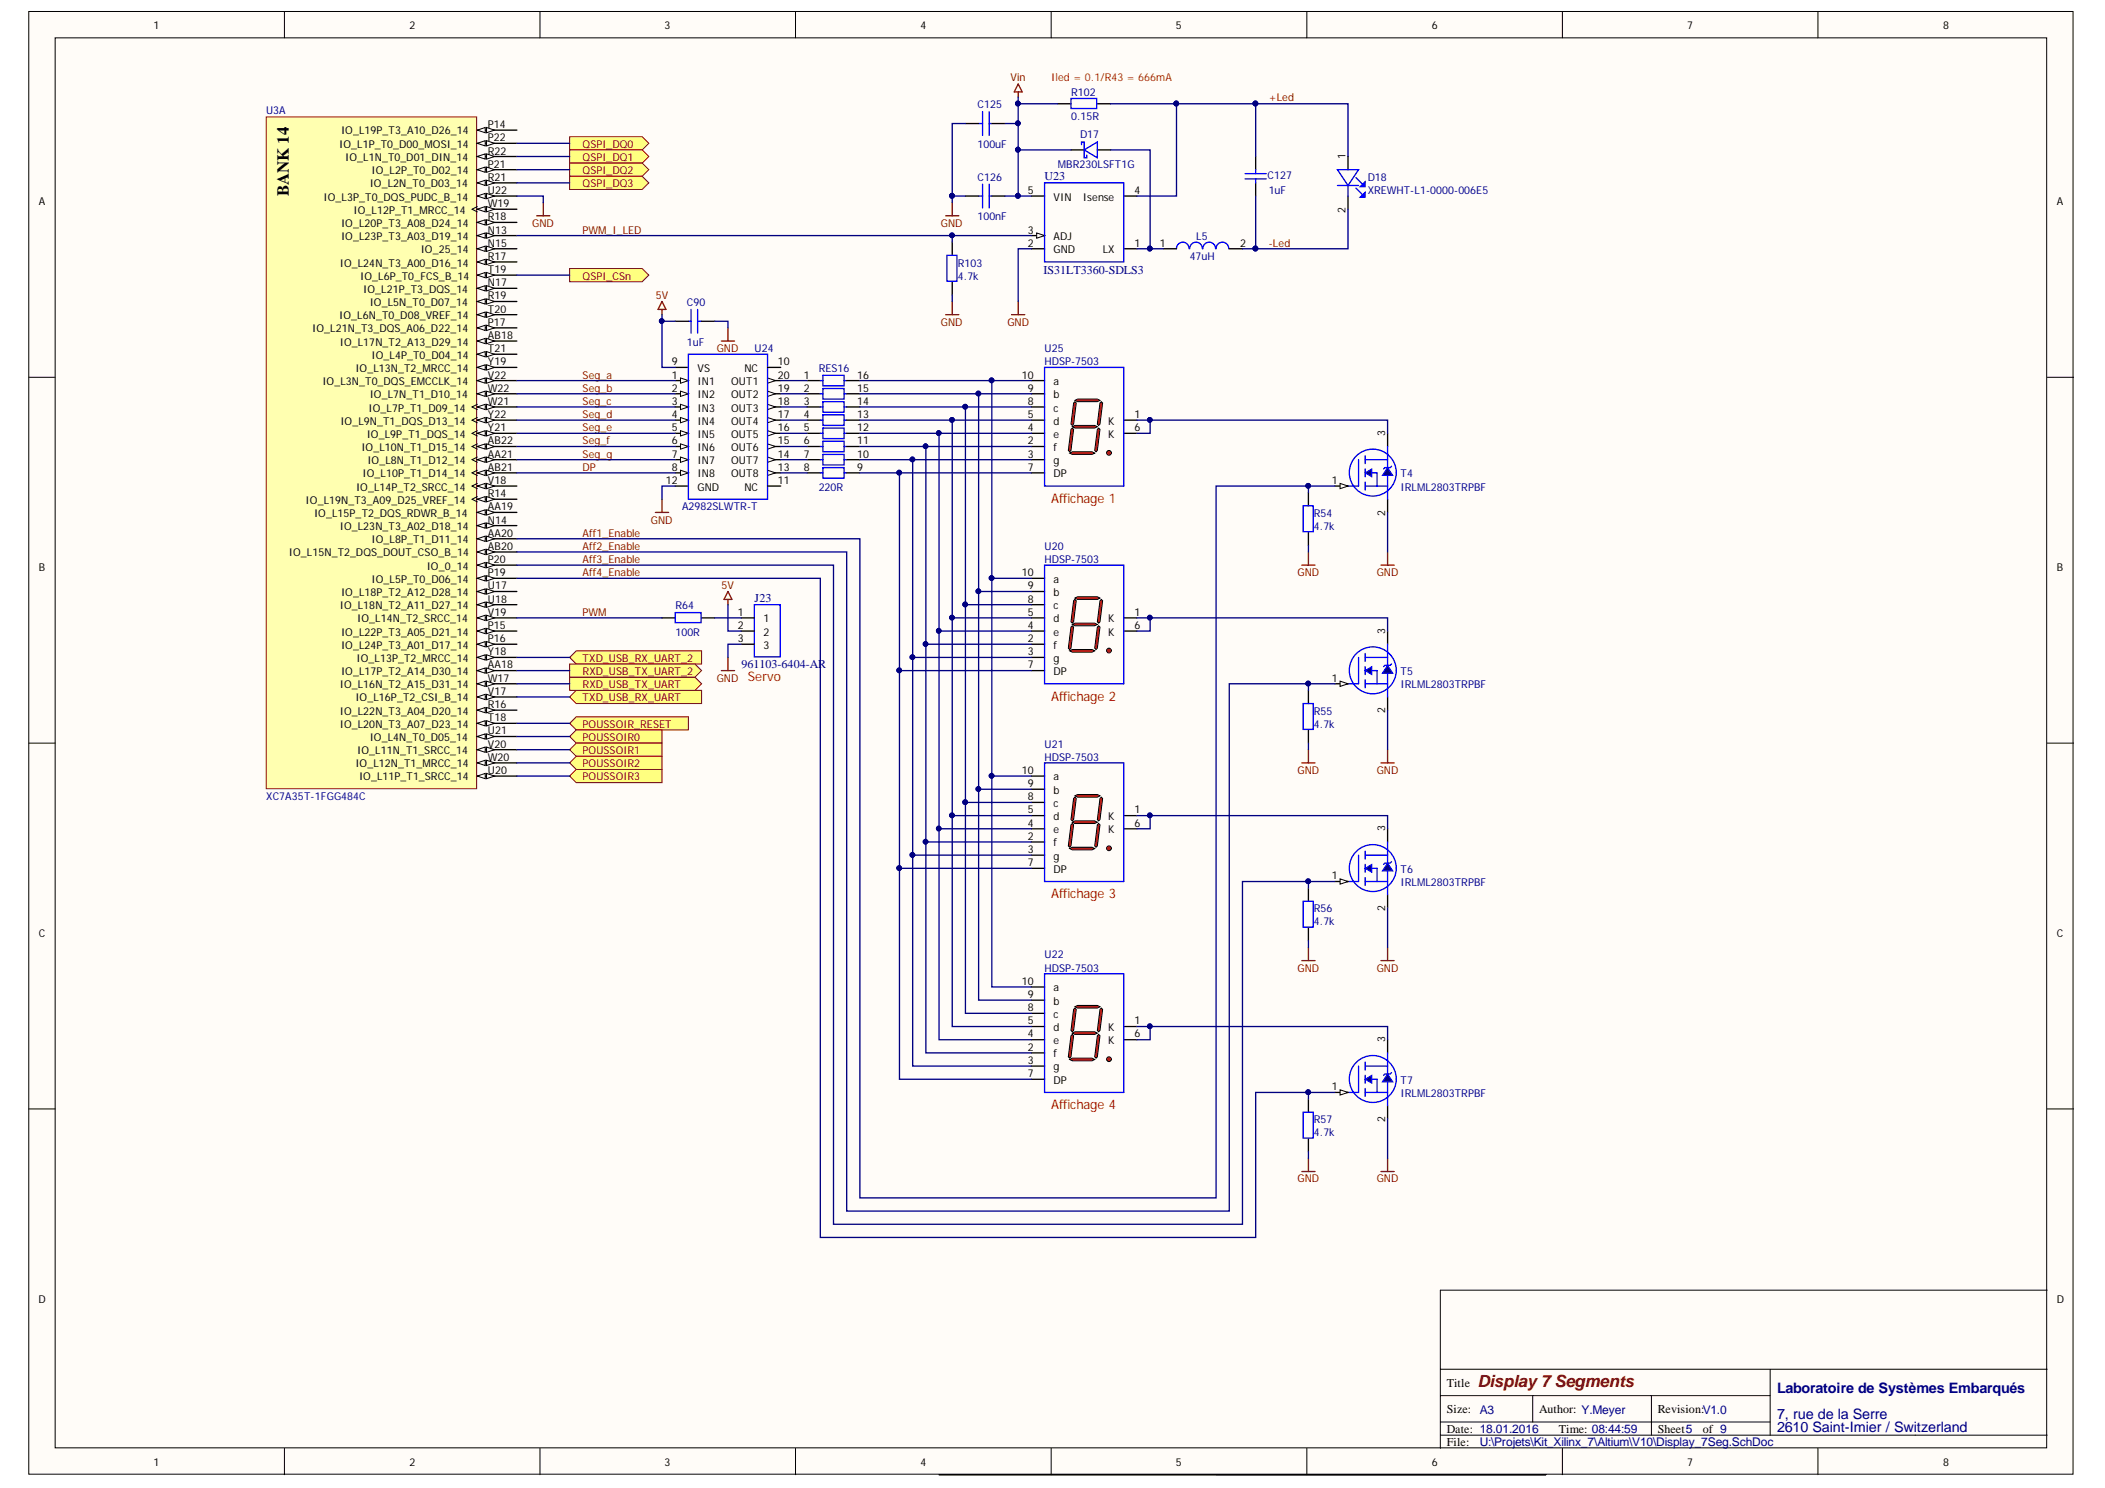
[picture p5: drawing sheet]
<svg xmlns="http://www.w3.org/2000/svg" width="297mm" height="210mm" viewBox="0 0 297 210" stroke-linecap="round" stroke-linejoin="round" font-family="sans-serif">
<defs><g id="words">
<text font-size="2.4" x="40.8" y="27.6" transform="rotate(-90 40.8 27.6)">BANK 14</text>
<text font-size="2.4" fill="#800000" x="208.5" y="195.6">Display7Segments</text>
<g font-size="2" fill="#000080">
<text x="250.8" y="196.5">Laboratoire de Systèmes Embarqués</text>
<text x="250.8" y="200.2">7, rue de la Serre</text>
<text x="250.8" y="202">2610 Saint-Imier / Switzerland</text>
</g>
<g font-size="1.9" fill="#f00">
<text x="148.3" y="71">Affichage 1</text>
<text x="105.5" y="96.1">Servo</text>
<text x="148.3" y="98.9">Affichage 2</text>
<text x="148.3" y="126.7">Affichage 3</text>
<text x="148.3" y="156.5">Affichage 4</text>
</g>
<g font-size="1.7" fill="#000080">
<text x="147.4" y="25.4">U23</text>
<text x="147.2" y="38.6">IS31LT3360-SDLS3</text>
<text x="106.5" y="84.9">J23</text>
<text x="104.6" y="94.2">961103-6404-AR</text>
<text x="208.8" y="204">U:\Projets\Kit_Xilinx_7\Altium\V10\Display_7Seg.SchDoc</text>
<text x="208.8" y="199.5">A3</text>
</g>
<g font-size="1.7">
<text x="204.2" y="195.6">Title</text>
<text x="204.2" y="199.3">Size:</text>
<text x="204.2" y="202.1">Date: 18.01.2016</text>
<text x="204.2" y="204">File:</text>
<text x="217.2" y="199.3">Author: Y.Meyer</text>
<text x="220" y="202.1">Time: 08:44:59</text>
<text x="233.9" y="199.3">Revision:V1.0</text>
<text x="233.9" y="202.1">Sheet5</text>
<text x="240.3" y="202.1">of 9</text>
</g>
<g font-size="1.5">
<text x="21.7" y="4.1">1</text>
<text x="57.8" y="4.1">2</text>
<text x="93.8" y="4.1">3</text>
<text x="129.9" y="4.1">4</text>
<text x="165.9" y="4.1">5</text>
<text x="202" y="4.1">6</text>
<text x="238.1" y="4.1">7</text>
<text x="274.2" y="4.1">8</text>
<text x="68.8" y="18">P14</text>
<text x="47.9" y="20.9">IO_L1P_T0_D00_MOSI_14</text>
<text x="48.1" y="18.9">IO_L19P_T3_A10_D26_14</text>
<text x="48.7" y="22.7">IO_L1N_T0_D01_DIN_14</text>
<text x="68.8" y="19.9">P22</text>
<text x="68.8" y="21.8">R22</text>
<text x="68.8" y="23.7">P21</text>
<text x="189.9" y="22.5" transform="rotate(-90 189.9 22.5)">1</text>
<text x="5.5" y="29">A</text>
<text x="45.7" y="28.3">IO_L3P_T0_DQS_PUDC_B_14</text>
<text x="52.2" y="26.4">IO_L2N_T0_D03_14</text>
<text x="52.4" y="24.6">IO_L2P_T0_D02_14</text>
<text x="68.8" y="25.5">R21</text>
<text x="68.8" y="27.4">U22</text>
<text x="68.8" y="29.2">W19</text>
<text x="145" y="27.4">5</text>
<text x="148.7" y="28.3">VIN</text>
<text x="152.8" y="28.3">Isense</text>
<text x="160.1" y="27.4">4</text>
<text x="189.9" y="30" transform="rotate(-90 189.9 30)">2</text>
<text x="290.3" y="29">A</text>
<text x="48.1" y="32">IO_L20P_T3_A08_D24_14</text>
<text x="48.1" y="33.9">IO_L23P_T3_A03_D19_14</text>
<text x="49.9" y="30.2">IO_L12P_T1_MRCC_14</text>
<text x="59.4" y="35.7">IO_25_14</text>
<text x="68.8" y="31.1">R18</text>
<text x="68.8" y="33">N13</text>
<text x="68.8" y="34.8">N15</text>
<text x="145" y="34.8">2</text>
<text x="145" y="33">3</text>
<text x="148.7" y="35.7">GND</text>
<text x="148.7" y="33.9">ADJ</text>
<text x="155.6" y="35.7">LX</text>
<text x="160.1" y="34.8">1</text>
<text x="163.6" y="34.8">1</text>
<text x="175" y="34.8">2</text>
<text x="48" y="37.6">IO_L24N_T3_A00_D16_14</text>
<text x="50.8" y="39.5">IO_L6P_T0_FCS_B_14</text>
<text x="51.3" y="41.3">IO_L21P_T3_DQS_14</text>
<text x="68.8" y="36.7">R17</text>
<text x="68.8" y="38.5">T19</text>
<text x="68.8" y="40.4">N17</text>
<text x="44.1" y="46.9">IO_L21N_T3_DQS_A06_D22_14</text>
<text x="47.9" y="45">IO_L6N_T0_D08_VREF_14</text>
<text x="52.2" y="43.2">IO_L5N_T0_D07_14</text>
<text x="68.8" y="42.2">R19</text>
<text x="68.8" y="44.1">T20</text>
<text x="68.8" y="46">P17</text>
<text x="68.8" y="47.8">AB18</text>
<text x="48" y="48.8">IO_L17N_T2_A13_D29_14</text>
<text x="50.2" y="52.5">IO_L13N_T2_MRCC_14</text>
<text x="52.4" y="50.6">IO_L4P_T0_D04_14</text>
<text x="68.8" y="49.7">T21</text>
<text x="68.8" y="51.5">Y19</text>
<text x="68.8" y="53.4">V22</text>
<text x="94.8" y="53.4">1</text>
<text x="94.8" y="51.5">9</text>
<text x="98.4" y="52.5">VS</text>
<text x="105" y="52.5">NC</text>
<text x="109.8" y="53.4">20</text>
<text x="109.8" y="51.5">10</text>
<text x="113.4" y="53.4">1</text>
<text x="120.9" y="53.4">16</text>
<text x="144.2" y="53.4">10</text>
<text x="45.5" y="54.3">IO_L3N_T0_DQS_EMCCLK_14</text>
<text x="48" y="59.9">IO_L9N_T1_DQS_D13_14</text>
<text x="52" y="58">IO_L7P_T1_D09_14</text>
<text x="52.2" y="56.2">IO_L7N_T1_D10_14</text>
<text x="68.8" y="55.3">W22</text>
<text x="68.8" y="57.1">W21</text>
<text x="68.8" y="59">Y22</text>
<text x="94.8" y="55.3">2</text>
<text x="94.8" y="57.1">3</text>
<text x="94.8" y="59">4</text>
<text x="98.4" y="54.3">IN1</text>
<text x="98.4" y="56.2">IN2</text>
<text x="98.4" y="58">IN3</text>
<text x="98.4" y="59.9">IN4</text>
<text x="103.2" y="59.9">OUT4</text>
<text x="103.2" y="58">OUT3</text>
<text x="103.2" y="56.2">OUT2</text>
<text x="103.2" y="54.3">OUT1</text>
<text x="109.8" y="59">17</text>
<text x="109.8" y="57.1">18</text>
<text x="109.8" y="55.3">19</text>
<text x="113.4" y="55.3">2</text>
<text x="113.4" y="57.1">3</text>
<text x="113.4" y="59">4</text>
<text x="120.9" y="59">13</text>
<text x="120.9" y="57.1">14</text>
<text x="120.9" y="55.3">15</text>
<text x="145" y="59">5</text>
<text x="145" y="57.1">8</text>
<text x="145" y="55.3">9</text>
<text x="148.7" y="59.9">d</text>
<text x="148.7" y="58">c</text>
<text x="148.7" y="56.2">b</text>
<text x="148.7" y="54.3">a</text>
<text x="156.4" y="59.9">K</text>
<text x="160.1" y="59">1</text>
<text x="51" y="63.6">IO_L10N_T1_D15_14</text>
<text x="51.8" y="61.8">IO_L9P_T1_DQS_14</text>
<text x="51.8" y="65.5">IO_L8N_T1_D12_14</text>
<text x="68.8" y="60.8">Y21</text>
<text x="68.8" y="62.7">AB22</text>
<text x="68.8" y="64.6">AA21</text>
<text x="94.8" y="60.8">5</text>
<text x="94.8" y="62.7">6</text>
<text x="94.8" y="64.6">7</text>
<text x="98.4" y="61.8">IN5</text>
<text x="98.4" y="63.6">IN6</text>
<text x="98.4" y="65.5">IN7</text>
<text x="103.2" y="65.5">OUT7</text>
<text x="103.2" y="63.6">OUT6</text>
<text x="103.2" y="61.8">OUT5</text>
<text x="109.8" y="64.6">14</text>
<text x="109.8" y="62.7">15</text>
<text x="109.8" y="60.8">16</text>
<text x="113.4" y="64.6">7</text>
<text x="113.4" y="62.7">6</text>
<text x="113.4" y="60.8">5</text>
<text x="120.9" y="64.6">10</text>
<text x="120.9" y="62.7">11</text>
<text x="120.9" y="60.8">12</text>
<text x="145" y="62.7">2</text>
<text x="145" y="64.6">3</text>
<text x="145" y="60.8">4</text>
<text x="148.7" y="63.6">f</text>
<text x="148.7" y="65.5">g</text>
<text x="148.7" y="61.8">e</text>
<text x="156.4" y="61.8">K</text>
<text x="160.1" y="60.8">6</text>
<text x="195.4" y="61.5" transform="rotate(-90 195.4 61.5)">3</text>
<text x="43.1" y="71.1">IO_L19N_T3_A09_D25_VREF_14</text>
<text x="50.2" y="69.2">IO_L14P_T2_SRCC_14</text>
<text x="51.2" y="67.3">IO_L10P_T1_D14_14</text>
<text x="68.8" y="66.4">AB21</text>
<text x="68.8" y="68.3">V18</text>
<text x="68.8" y="70.1">R14</text>
<text x="68.8" y="72">AA19</text>
<text x="94" y="68.3">12</text>
<text x="94.8" y="66.4">8</text>
<text x="98.4" y="67.3">IN8</text>
<text x="98.4" y="69.2">GND</text>
<text x="103.2" y="67.3">OUT8</text>
<text x="105" y="69.2">NC</text>
<text x="109.8" y="66.4">13</text>
<text x="109.8" y="68.3">11</text>
<text x="113.4" y="66.4">8</text>
<text x="120.9" y="66.4">9</text>
<text x="145" y="66.4">7</text>
<text x="148.7" y="67.3">DP</text>
<text x="187.9" y="68.3">1</text>
<text x="44.3" y="72.9">IO_L15P_T2_DQS_RDWR_B_14</text>
<text x="48" y="74.8">IO_L23N_T3_A02_D18_14</text>
<text x="52.4" y="76.6">IO_L8P_T1_D11_14</text>
<text x="68.8" y="73.8">N14</text>
<text x="68.8" y="75.7">AA20</text>
<text x="68.8" y="77.6">AB20</text>
<text x="195.4" y="72.8" transform="rotate(-90 195.4 72.8)">2</text>
<text x="5.5" y="80.5">B</text>
<text x="40.8" y="78.5">IO_L15N_T2_DQS_DOUT_CSO_B_14</text>
<text x="52.4" y="82.2">IO_L5P_T0_D06_14</text>
<text x="60.2" y="80.4">IO_0_14</text>
<text x="68.8" y="79.4">P20</text>
<text x="68.8" y="81.3">P19</text>
<text x="68.8" y="83.1">U17</text>
<text x="144.2" y="81.3">10</text>
<text x="145" y="83.1">9</text>
<text x="148.7" y="82.2">a</text>
<text x="290.3" y="80.5">B</text>
<text x="48" y="85.9">IO_L18N_T2_A11_D27_14</text>
<text x="48.1" y="84.1">IO_L18P_T2_A12_D28_14</text>
<text x="48.1" y="89.7">IO_L22P_T3_A05_D21_14</text>
<text x="50.4" y="87.8">IO_L14N_T2_SRCC_14</text>
<text x="68.8" y="85">U18</text>
<text x="68.8" y="86.9">V19</text>
<text x="68.8" y="88.7">P15</text>
<text x="104.1" y="86.9">1</text>
<text x="104.1" y="88.7">2</text>
<text x="107.7" y="87.8">1</text>
<text x="107.7" y="89.7">2</text>
<text x="145" y="88.7">4</text>
<text x="145" y="86.9">5</text>
<text x="145" y="85">8</text>
<text x="148.7" y="89.7">e</text>
<text x="148.7" y="87.8">d</text>
<text x="148.7" y="85.9">c</text>
<text x="148.7" y="84.1">b</text>
<text x="156.4" y="87.8">K</text>
<text x="156.4" y="89.7">K</text>
<text x="160.1" y="86.9">1</text>
<text x="160.1" y="88.7">6</text>
<text x="195.4" y="89.4" transform="rotate(-90 195.4 89.4)">3</text>
<text x="48.1" y="91.5">IO_L24P_T3_A01_D17_14</text>
<text x="48.1" y="95.2">IO_L17P_T2_A14_D30_14</text>
<text x="50.3" y="93.4">IO_L13P_T2_MRCC_14</text>
<text x="68.8" y="90.6">P16</text>
<text x="68.8" y="92.4">Y18</text>
<text x="68.8" y="94.3">AA18</text>
<text x="104.1" y="90.6">3</text>
<text x="107.7" y="91.5">3</text>
<text x="145" y="90.6">2</text>
<text x="145" y="92.4">3</text>
<text x="145" y="94.3">7</text>
<text x="148.7" y="91.5">f</text>
<text x="148.7" y="93.4">g</text>
<text x="148.7" y="95.2">DP</text>
<text x="48" y="97.1">IO_L16N_T2_A15_D31_14</text>
<text x="48" y="100.8">IO_L22N_T3_A04_D20_14</text>
<text x="50.2" y="98.9">IO_L16P_T2_CSI_B_14</text>
<text x="68.8" y="96.2">W17</text>
<text x="68.8" y="98">V17</text>
<text x="68.8" y="99.9">R16</text>
<text x="68.8" y="101.7">T18</text>
<text x="187.9" y="96.2">1</text>
<text x="195.4" y="100.6" transform="rotate(-90 195.4 100.6)">2</text>
<text x="48" y="102.7">IO_L20N_T3_A07_D23_14</text>
<text x="50.4" y="106.4">IO_L11N_T1_SRCC_14</text>
<text x="52.2" y="104.5">IO_L4N_T0_D05_14</text>
<text x="68.8" y="103.6">U21</text>
<text x="68.8" y="105.5">V20</text>
<text x="68.8" y="107.3">W20</text>
<text x="50.2" y="108.2">IO_L12N_T1_MRCC_14</text>
<text x="50.7" y="110.1">IO_L11P_T1_SRCC_14</text>
<text x="68.8" y="109.2">U20</text>
<text x="144.2" y="109.2">10</text>
<text x="145" y="112.9">8</text>
<text x="145" y="111">9</text>
<text x="148.7" y="113.8">c</text>
<text x="148.7" y="112">b</text>
<text x="148.7" y="110.1">a</text>
<text x="145" y="118.5">2</text>
<text x="145" y="116.6">4</text>
<text x="145" y="114.7">5</text>
<text x="148.7" y="119.4">f</text>
<text x="148.7" y="117.5">e</text>
<text x="148.7" y="115.7">d</text>
<text x="156.4" y="115.7">K</text>
<text x="156.4" y="117.5">K</text>
<text x="160.1" y="114.7">1</text>
<text x="160.1" y="116.6">6</text>
<text x="195.4" y="117.3" transform="rotate(-90 195.4 117.3)">3</text>
<text x="145" y="120.3">3</text>
<text x="145" y="122.2">7</text>
<text x="148.7" y="121.3">g</text>
<text x="148.7" y="123.1">DP</text>
<text x="187.9" y="124">1</text>
<text x="195.4" y="128.5" transform="rotate(-90 195.4 128.5)">2</text>
<text x="5.5" y="132.2">C</text>
<text x="290.3" y="132.2">C</text>
<text x="144.2" y="138.9">10</text>
<text x="145" y="142.6">8</text>
<text x="145" y="140.8">9</text>
<text x="148.7" y="143.6">c</text>
<text x="148.7" y="141.7">b</text>
<text x="148.7" y="139.8">a</text>
<text x="145" y="148.2">2</text>
<text x="145" y="146.3">4</text>
<text x="145" y="144.5">5</text>
<text x="148.7" y="149.1">f</text>
<text x="148.7" y="147.3">e</text>
<text x="148.7" y="145.4">d</text>
<text x="156.4" y="145.4">K</text>
<text x="156.4" y="147.3">K</text>
<text x="160.1" y="144.5">1</text>
<text x="160.1" y="146.3">6</text>
<text x="195.4" y="147" transform="rotate(-90 195.4 147)">3</text>
<text x="145" y="150.1">3</text>
<text x="145" y="151.9">7</text>
<text x="148.7" y="151">g</text>
<text x="148.7" y="152.9">DP</text>
<text x="187.9" y="153.8">1</text>
<text x="195.4" y="158.3" transform="rotate(-90 195.4 158.3)">2</text>
<text x="5.4" y="183.8">D</text>
<text x="290.3" y="183.8">D</text>
<text x="21.7" y="206.8">1</text>
<text x="57.8" y="206.8">2</text>
<text x="93.8" y="206.8">3</text>
<text x="129.9" y="206.8">4</text>
<text x="165.9" y="206.8">5</text>
<text x="202" y="206.8">6</text>
<text x="238.1" y="206.8">7</text>
<text x="274.2" y="206.8">8</text>
</g>
<g font-size="1.5" fill="#800000">
<text x="142.6" y="11.5">Vin</text>
<text x="179" y="14.3">+Led</text>
<text x="82.2" y="20.9">QSPI_DQ0</text>
<text x="82.2" y="22.7">QSPI_DQ1</text>
<text x="82.2" y="24.6">QSPI_DQ2</text>
<text x="82.2" y="26.4">QSPI_DQ3</text>
<text x="75.1" y="32">GND</text>
<text x="82.2" y="33">PWM_I_LED</text>
<text x="132.8" y="32">GND</text>
<text x="179" y="34.8">-Led</text>
<text x="82.2" y="39.5">QSPI_CSn</text>
<text x="92.5" y="42.2">5V</text>
<text x="132.8" y="46">GND</text>
<text x="142.2" y="46">GND</text>
<text x="82.2" y="53.4">Seg_a</text>
<text x="101.1" y="49.7">GND</text>
<text x="82.2" y="55.3">Seg_b</text>
<text x="82.2" y="57.1">Seg_c</text>
<text x="82.2" y="59">Seg_d</text>
<text x="82.2" y="60.8">Seg_e</text>
<text x="82.2" y="62.7">Seg_f</text>
<text x="82.2" y="64.6">Seg_g</text>
<text x="82.2" y="66.4">DP</text>
<text x="82.2" y="75.7">Aff1_Enable</text>
<text x="82.2" y="77.6">Aff2_Enable</text>
<text x="91.8" y="73.8">GND</text>
<text x="82.2" y="79.4">Aff3_Enable</text>
<text x="82.2" y="81.3">Aff4_Enable</text>
<text x="101.8" y="83.1">5V</text>
<text x="183.1" y="81.3">GND</text>
<text x="194.3" y="81.3">GND</text>
<text x="82.2" y="86.9">PWM</text>
<text x="82.2" y="93.4">TXD_USB_RX_UART_2</text>
<text x="82.2" y="95.2">RXD_USB_TX_UART_2</text>
<text x="82.2" y="98.9">TXD_USB_RX_UART</text>
<text x="82.2" y="97.1">RXD_USB_TX_UART</text>
<text x="101.1" y="96.2">GND</text>
<text x="82.2" y="102.7">POUSSOIR_RESET</text>
<text x="82.2" y="104.5">POUSSOIR0</text>
<text x="82.2" y="106.4">POUSSOIR1</text>
<text x="82.2" y="108.2">POUSSOIR2</text>
<text x="82.2" y="110.1">POUSSOIR3</text>
<text x="183.1" y="109.2">GND</text>
<text x="194.3" y="109.2">GND</text>
<text x="183.1" y="137.1">GND</text>
<text x="194.3" y="137.1">GND</text>
<text x="183.1" y="166.8">GND</text>
<text x="194.3" y="166.8">GND</text>
</g>
<text font-size="1.5" fill="#f00" x="148.3" y="11.5">Iled = 0.1/R43 = 666mA</text>
<g font-size="1.5" fill="#000080">
<text x="37.6" y="16.1">U3A</text>
<text x="137.9" y="15.2">C125</text>
<text x="151.1" y="16.9">0.15R</text>
<text x="151.1" y="13.6">R102</text>
<text x="137.9" y="20.9">100uF</text>
<text x="149.3" y="23.7">MBR230LSFT1G</text>
<text x="152.4" y="19.5">D17</text>
<text x="137.9" y="25.5">C126</text>
<text x="178.9" y="25.3">C127</text>
<text x="179" y="27.4">1uF</text>
<text x="193" y="25.5">D18</text>
<text x="193" y="27.4">XREWHT-L1-0000-006E5</text>
<text x="137.9" y="31.1">100nF</text>
<text x="168.8" y="33.9">L5</text>
<text x="135.1" y="39.5">4.7k</text>
<text x="135.1" y="37.6">R103</text>
<text x="167.9" y="36.7">47uH</text>
<text x="96.9" y="43.2">C90</text>
<text x="96.9" y="48.8">1uF</text>
<text x="106.5" y="49.7">U24</text>
<text x="115.5" y="52.5">RES16</text>
<text x="147.4" y="49.7">U25</text>
<text x="147.4" y="51.5">HDSP-7503</text>
<text x="96.2" y="72">A2982SLWTR-T</text>
<text x="115.5" y="69.2">220R</text>
<text x="197.6" y="67.3">T4</text>
<text x="197.6" y="69.2">IRLML2803TRPBF</text>
<text x="147.4" y="77.6">U20</text>
<text x="185.4" y="74.8">4.7k</text>
<text x="185.4" y="72.9">R54</text>
<text x="147.4" y="79.4">HDSP-7503</text>
<text x="95.3" y="89.7">100R</text>
<text x="95.3" y="85.9">R64</text>
<text x="197.6" y="95.2">T5</text>
<text x="185.4" y="100.8">R55</text>
<text x="197.6" y="97.1">IRLML2803TRPBF</text>
<text x="147.4" y="105.5">U21</text>
<text x="147.4" y="107.3">HDSP-7503</text>
<text x="185.4" y="102.7">4.7k</text>
<text x="37.6" y="112.9">XC7A35T-1FGG484C</text>
<text x="197.6" y="123.1">T6</text>
<text x="197.6" y="125">IRLML2803TRPBF</text>
<text x="185.4" y="130.5">4.7k</text>
<text x="185.4" y="128.7">R56</text>
<text x="147.4" y="135.2">U22</text>
<text x="147.4" y="137.1">HDSP-7503</text>
<text x="197.6" y="152.9">T7</text>
<text x="197.6" y="154.7">IRLML2803TRPBF</text>
<text x="185.4" y="160.3">4.7k</text>
<text x="185.4" y="158.4">R57</text>
</g>
</g></defs>
<g fill="#fffcf8" stroke="#000" stroke-width=".14">
<path d="M4.1 1.6h288.4v206.4h-288.4z"/>
<path d="M7.8 5.3h281v198.9h-281z"/>
</g>
<g fill="none" stroke="#000" stroke-width=".14">
<path d="M40.1 1.6v3.7M76.2 1.6v3.7M112.3 1.6v3.7M148.3 1.6v3.7M184.4 1.6v3.7M220.5 1.6v3.7M256.5 1.6v3.7M4.1 53.2h3.7M288.9 53.2h3.7M4.1 104.8h3.7M288.9 104.8h3.7M4.1 156.4h3.7"/>
<path d="M288.9 156.4h3.7M203.2 196.9h46.6M203.2 193.2h85.7M216.3 196.9v3.7M233 196.9v5.6M249.8 193.2v9.3M288.9 182h-85.7v22.3M40.1 204.3v3.7M76.2 204.3v3.7M112.3 204.3v3.7M132.5 208h85.6M148.3 204.3v3.7"/>
<path d="M184.4 204.3v3.7M203.2 202.5h85.7M203.2 200.6h46.6M220.5 204.3v3.7M256.5 204.3v3.7"/>
</g>
<g fill="none" stroke="#000" stroke-width=".19">
<path d="M95.3 53.7h1.8M113.9 53.7h1.9M113.9 55.5h1.9M113.9 57.4h1.9M113.9 59.3h1.9M119.5 53.7h1.8M119.5 55.5h1.8M119.5 57.4h1.8M119.5 59.3h1.8M113.9 66.7h1.9M113.9 64.8h1.9M113.9 63h1.9"/>
<path d="M113.9 61.1h1.9M119.5 66.7h1.8M119.5 64.8h1.8M119.5 63h1.8M119.5 61.1h1.8"/>
</g>
<g fill="none" stroke="#00f" stroke-width=".19">
<path d="M115.8 53.7h.3M115.8 55.5h.3M115.8 57.4h.3M115.8 59.3h.3M116.1 54.8h3v1.5h-3zM116.1 52.9h3v1.5h-3zM116.1 56.7h3v1.5h-3zM116.1 58.5h3v1.5h-3zM119.1 53.7h.4M119.1 55.5h.4M119.1 57.4h.4M119.1 59.3h.4"/>
<path d="M115.8 61.1h.3M115.8 63h.3M115.8 64.8h.3M115.8 66.7h.3M116.1 62.2h3v1.5h-3zM116.1 60.4h3v1.5h-3zM116.1 64.1h3v1.5h-3zM116.1 66h3v1.4h-3zM119.1 61.1h.4M119.1 63h.4M119.1 64.8h.4M119.1 66.7h.4"/>
</g>
<path d="M96 53.3l1.1 .4-1.1 .4z" fill="#fffcf8"/>
<path d="M96 53.3l1.1 .4-1.1 .4z" fill="none" stroke="#000" stroke-width=".14"/>
<path d="M95.3 55.5h1.8" fill="none" stroke="#000" stroke-width=".19"/>
<path d="M96 55.2l1.1 .3-1.1 .4z" fill="#fffcf8"/>
<path d="M96 55.2l1.1 .3-1.1 .4z" fill="none" stroke="#000" stroke-width=".14"/>
<path d="M95.3 57.4h1.8" fill="none" stroke="#000" stroke-width=".19"/>
<path d="M96 57l1.1 .4-1.1 .4z" fill="#fffcf8"/>
<path d="M96 57l1.1 .4-1.1 .4z" fill="none" stroke="#000" stroke-width=".14"/>
<path d="M95.3 59.3h1.8" fill="none" stroke="#000" stroke-width=".19"/>
<path d="M96 58.9l1.1 .4-1.1 .3z" fill="#fffcf8"/>
<path d="M96 58.9l1.1 .4-1.1 .3z" fill="none" stroke="#000" stroke-width=".14"/>
<path d="M95.3 61.1h1.8" fill="none" stroke="#000" stroke-width=".19"/>
<path d="M96 60.8l1.1 .3-1.1 .4z" fill="#fffcf8"/>
<path d="M96 60.8l1.1 .3-1.1 .4z" fill="none" stroke="#000" stroke-width=".14"/>
<path d="M95.3 63h1.8" fill="none" stroke="#000" stroke-width=".19"/>
<path d="M96 62.6l1.1 .4-1.1 .4z" fill="#fffcf8"/>
<path d="M96 62.6l1.1 .4-1.1 .4z" fill="none" stroke="#000" stroke-width=".14"/>
<path d="M95.3 64.8h1.8" fill="none" stroke="#000" stroke-width=".19"/>
<path d="M96 64.5l1.1 .3-1.1 .4z" fill="#fffcf8"/>
<path d="M96 64.5l1.1 .3-1.1 .4z" fill="none" stroke="#000" stroke-width=".14"/>
<path d="M95.3 66.7h1.8" fill="none" stroke="#000" stroke-width=".19"/>
<path d="M96 66.3l1.1 .4-1.1 .4z" fill="#fffcf8"/>
<path d="M96 66.3l1.1 .4-1.1 .4z" fill="none" stroke="#000" stroke-width=".14"/>
<path d="M95.3 51.8h1.8M95.3 68.6h1.8M108.3 66.7h1.9" fill="none" stroke="#000" stroke-width=".19"/>
<path d="M108.3 66.3l1.1 .4-1.1 .4z" fill="#fffcf8"/>
<path d="M108.3 66.3l1.1 .4-1.1 .4z" fill="none" stroke="#000" stroke-width=".14"/>
<path d="M108.3 64.8h1.9" fill="none" stroke="#000" stroke-width=".19"/>
<path d="M108.3 64.5l1.1 .3-1.1 .4z" fill="#fffcf8"/>
<path d="M108.3 64.5l1.1 .3-1.1 .4z" fill="none" stroke="#000" stroke-width=".14"/>
<path d="M108.3 63h1.9" fill="none" stroke="#000" stroke-width=".19"/>
<path d="M108.3 62.6l1.1 .4-1.1 .4z" fill="#fffcf8"/>
<path d="M108.3 62.6l1.1 .4-1.1 .4z" fill="none" stroke="#000" stroke-width=".14"/>
<path d="M108.3 61.1h1.9" fill="none" stroke="#000" stroke-width=".19"/>
<path d="M108.3 60.8l1.1 .3-1.1 .4z" fill="#fffcf8"/>
<path d="M108.3 60.8l1.1 .3-1.1 .4z" fill="none" stroke="#000" stroke-width=".14"/>
<path d="M108.3 59.3h1.9" fill="none" stroke="#000" stroke-width=".19"/>
<path d="M108.3 58.9l1.1 .4-1.1 .3z" fill="#fffcf8"/>
<path d="M108.3 58.9l1.1 .4-1.1 .3z" fill="none" stroke="#000" stroke-width=".14"/>
<path d="M108.3 57.4h1.9" fill="none" stroke="#000" stroke-width=".19"/>
<path d="M108.3 57l1.1 .4-1.1 .4z" fill="#fffcf8"/>
<path d="M108.3 57l1.1 .4-1.1 .4z" fill="none" stroke="#000" stroke-width=".14"/>
<path d="M108.3 55.5h1.9" fill="none" stroke="#000" stroke-width=".19"/>
<path d="M108.3 55.2l1.1 .3-1.1 .4z" fill="#fffcf8"/>
<path d="M108.3 55.2l1.1 .3-1.1 .4z" fill="none" stroke="#000" stroke-width=".14"/>
<path d="M108.3 53.7h1.9" fill="none" stroke="#000" stroke-width=".19"/>
<path d="M108.3 53.3l1.1 .4-1.1 .4z" fill="#fffcf8"/>
<path d="M108.3 53.3l1.1 .4-1.1 .4z" fill="none" stroke="#000" stroke-width=".14"/>
<g fill="none" stroke="#00f" stroke-width=".19">
<path d="M97.1 50h11.2v20.4h-11.2zM191.7 64.8v3.8h-1.7M192.6 64.3v1.1M192.6 66.1v1.2M192.6 68v1.1M192.6 66.7h1.7"/>
<circle cx="193.7" cy="66.7" r="3.3"/>
</g>
<path d="M108.3 51.8h1.9M108.3 68.6h1.9M188.4 68.6h1.8M195.8 61.1v1.9M195.8 70.4v1.9" fill="none" stroke="#000" stroke-width=".19"/>
<path d="M92.5 72.3h1.8M93.4 70.4v1.9" fill="none" stroke="#800000" stroke-width=".19"/>
<path d="M189.1 68.2l1.1 .4-1.1 .3z" fill="#fffcf8"/>
<path d="M189.1 68.2l1.1 .4-1.1 .3z" fill="none" stroke="#000" stroke-width=".14"/>
<path d="M192.6 64.8h3.2M192.6 68.6h3.2M194.3 66.7v1.9M195.8 63v7.4" fill="none" stroke="#00f" stroke-width=".19"/>
<path d="M192.6 66.7l1-.6v1.2z" fill="#11037f"/>
<path d="M192.6 66.7l1-.6v1.2z" fill="none" stroke="#00f" stroke-width=".14"/>
<path d="M195.8 66l.7 1.1h-1.4z" fill="#11037f"/>
<path d="M195.8 66l.7 1.1h-1.4z" fill="none" stroke="#00f" stroke-width=".14"/>
<path d="M183.9 71.4h1.4v3.6h-1.4zM196.4 65.8l-.2 .2h-.8l-.2 .1" fill="none" stroke="#00f" stroke-width=".19"/>
<path d="M183.7 79.7h1.9M184.6 77.9v1.8M194.9 79.7h1.8M195.8 77.9v1.8" fill="none" stroke="#800000" stroke-width=".19"/>
<path d="M145.5 59.3h1.9M145.5 57.4h1.9M145.5 55.5h1.9M145.5 53.7h1.9M158.6 59.3h1.8M145.5 63h1.9M145.5 64.8h1.9M145.5 61.1h1.9M145.5 66.7h1.9M158.6 61.1h1.8M184.6 69.5v1.9M184.6 75.1v1.8" fill="none" stroke="#000" stroke-width=".19"/>
<circle cx="156.5" cy="63.9" r=".33" fill="#f00" stroke="#000" stroke-width=".14"/>
<path d="M150.9 63.9l.4-.2h2.8l.4 .2-.4 .2h-2.8z" fill-rule="evenodd" fill="#f00"/>
<path d="M150.9 63.9l.4-.2h2.8l.4 .2-.4 .2h-2.8z" fill="none" stroke="#000" stroke-width=".14"/>
<path d="M151.3 60.2l.4-.2h2.8l.3 .2-.3 .2h-2.8z" fill-rule="evenodd" fill="#f00"/>
<path d="M151.3 60.2l.4-.2h2.8l.3 .2-.3 .2h-2.8z" fill="none" stroke="#000" stroke-width=".14"/>
<path d="M151.7 56.5l.4-.2h2.7l.4 .2-.4 .2h-2.7z" fill-rule="evenodd" fill="#f00"/>
<path d="M151.7 56.5l.4-.2h2.7l.4 .2-.4 .2h-2.7z" fill="none" stroke="#000" stroke-width=".14"/>
<path d="M155.2 56.8l.2-.1 .2 .1-.4 3-.2 .2-.2-.2z" fill-rule="evenodd" fill="#f00"/>
<path d="M155.2 56.8l.2-.1 .2 .1-.4 3-.2 .2-.2-.2z" fill="none" stroke="#000" stroke-width=".14"/>
<path d="M151.5 56.8l.2-.1 .2 .1-.4 3-.2 .2-.2-.2z" fill-rule="evenodd" fill="#f00"/>
<path d="M151.5 56.8l.2-.1 .2 .1-.4 3-.2 .2-.2-.2z" fill="none" stroke="#000" stroke-width=".14"/>
<path d="M151.1 60.6l.2-.2 .2 .2-.4 2.9-.2 .2-.1-.2z" fill-rule="evenodd" fill="#f00"/>
<path d="M151.1 60.6l.2-.2 .2 .2-.4 2.9-.2 .2-.1-.2z" fill="none" stroke="#000" stroke-width=".14"/>
<path d="M154.8 60.6l.2-.2 .2 .2-.4 2.9-.1 .2-.2-.2z" fill-rule="evenodd" fill="#f00"/>
<path d="M154.8 60.6l.2-.2 .2 .2-.4 2.9-.1 .2-.2-.2z" fill="none" stroke="#000" stroke-width=".14"/>
<g fill="none" stroke="#00f" stroke-width=".19">
<path d="M147.4 51.8h11.2v16.8h-11.2zM191.7 92.7v3.8h-1.7M192.6 92.2v1.1M192.6 94v1.2M192.6 95.9v1.1M192.6 94.6h1.7"/>
<circle cx="193.7" cy="94.6" r="3.3"/>
</g>
<path d="M188.4 96.5h1.8M195.8 89v1.9M195.8 98.3v1.9" fill="none" stroke="#000" stroke-width=".19"/>
<path d="M189.1 96.1l1.1 .4-1.1 .3z" fill="#fffcf8"/>
<path d="M189.1 96.1l1.1 .4-1.1 .3z" fill="none" stroke="#000" stroke-width=".14"/>
<path d="M192.6 92.7h3.2M192.6 96.5h3.2M194.3 94.6v1.9M195.8 90.9v7.4" fill="none" stroke="#00f" stroke-width=".19"/>
<path d="M192.6 94.6l1-.6v1.2z" fill="#11037f"/>
<path d="M192.6 94.6l1-.6v1.2z" fill="none" stroke="#00f" stroke-width=".14"/>
<path d="M195.8 93.9l.7 1.1h-1.4z" fill="#11037f"/>
<path d="M195.8 93.9l.7 1.1h-1.4z" fill="none" stroke="#00f" stroke-width=".14"/>
<g fill="none" stroke="#00f" stroke-width=".19">
<path d="M196.4 93.7l-.2 .2h-.8l-.2 .1M191.7 120.6v3.8h-1.7M192.6 120.1v1.1M192.6 121.9v1.1M192.6 123.8v1.1M192.6 122.5h1.7"/>
<circle cx="193.7" cy="122.5" r="3.3"/>
</g>
<path d="M183.7 107.6h1.9M184.6 105.8v1.8M194.9 107.6h1.8M195.8 105.8v1.8" fill="none" stroke="#800000" stroke-width=".19"/>
<path d="M195.8 116.9v1.9M188.4 124.4h1.8M195.8 126.2v1.9" fill="none" stroke="#000" stroke-width=".19"/>
<path d="M189.1 124l1.1 .4-1.1 .3z" fill="#fffcf8"/>
<path d="M189.1 124l1.1 .4-1.1 .3z" fill="none" stroke="#000" stroke-width=".14"/>
<path d="M195.8 118.8v7.4M192.6 120.6h3.2M192.6 124.4h3.2M194.3 122.5v1.9" fill="none" stroke="#00f" stroke-width=".19"/>
<path d="M192.6 122.5l1-.6v1.1z" fill="#11037f"/>
<path d="M192.6 122.5l1-.6v1.1z" fill="none" stroke="#00f" stroke-width=".14"/>
<path d="M195.8 121.7l.7 1.2h-1.4z" fill="#11037f"/>
<path d="M195.8 121.7l.7 1.2h-1.4z" fill="none" stroke="#00f" stroke-width=".14"/>
<g fill="none" stroke="#00f" stroke-width=".19">
<path d="M196.4 121.6l-.2 .1h-.8l-.2 .2M191.7 150.4v3.7h-1.7M192.6 149.8v1.1M192.6 151.7v1.1M192.6 153.5v1.2M192.6 152.2h1.7"/>
<circle cx="193.7" cy="152.2" r="3.3"/>
</g>
<path d="M183.7 135.5h1.9M184.6 133.6v1.9M194.9 135.5h1.8M195.8 133.6v1.9" fill="none" stroke="#800000" stroke-width=".19"/>
<path d="M188.4 154.1h1.8M195.8 146.7v1.8M195.8 156v1.8" fill="none" stroke="#000" stroke-width=".19"/>
<path d="M189.1 153.7l1.1 .4-1.1 .4z" fill="#fffcf8"/>
<path d="M189.1 153.7l1.1 .4-1.1 .4z" fill="none" stroke="#000" stroke-width=".14"/>
<path d="M192.6 150.4h3.2M192.6 154.1h3.2M194.3 152.2v1.9M195.8 148.5v7.5" fill="none" stroke="#00f" stroke-width=".19"/>
<path d="M192.6 152.2l1-.5v1.1z" fill="#11037f"/>
<path d="M192.6 152.2l1-.5v1.1z" fill="none" stroke="#00f" stroke-width=".14"/>
<path d="M195.8 151.5l.7 1.1h-1.4z" fill="#11037f"/>
<path d="M195.8 151.5l.7 1.1h-1.4z" fill="none" stroke="#00f" stroke-width=".14"/>
<path d="M97.1 45.3h.4M97.5 43.6v3.4M98.4 45.3h.6M98.4 43.6v3.4M196.4 151.3l-.2 .2h-.8l-.2 .2" fill="none" stroke="#00f" stroke-width=".19"/>
<path d="M93.4 42.5l.6 1.1h-1.1zM93.4 43.6v.8M101.8 48.1h1.9M102.7 46.3v1.8M183.7 165.3h1.9M184.6 163.4v1.9M194.9 165.3h1.8M195.8 163.4v1.9" fill="none" stroke="#800000" stroke-width=".19"/>
<path d="M95.3 45.3h1.8M99 45.3h1.9M145.5 87.2h1.9M145.5 90.9h1.9M145.5 92.7h1.9M145.5 89h1.9M145.5 85.3h1.9M145.5 94.6h1.9M145.5 83.4h1.9M145.5 81.6h1.9M158.6 87.2h1.8M158.6 89h1.8" fill="none" stroke="#000" stroke-width=".19"/>
<circle cx="156.5" cy="91.8" r=".33" fill="#f00" stroke="#000" stroke-width=".14"/>
<path d="M150.9 91.8l.4-.2h2.8l.4 .2-.4 .2h-2.8z" fill-rule="evenodd" fill="#f00"/>
<path d="M150.9 91.8l.4-.2h2.8l.4 .2-.4 .2h-2.8z" fill="none" stroke="#000" stroke-width=".14"/>
<path d="M151.3 88.1l.4-.2h2.8l.3 .2-.3 .2h-2.8z" fill-rule="evenodd" fill="#f00"/>
<path d="M151.3 88.1l.4-.2h2.8l.3 .2-.3 .2h-2.8z" fill="none" stroke="#000" stroke-width=".14"/>
<path d="M151.7 84.4l.4-.2h2.7l.4 .2-.4 .2h-2.7z" fill-rule="evenodd" fill="#f00"/>
<path d="M151.7 84.4l.4-.2h2.7l.4 .2-.4 .2h-2.7z" fill="none" stroke="#000" stroke-width=".14"/>
<path d="M155.2 84.7l.2-.1 .2 .1-.4 3-.2 .2-.2-.2z" fill-rule="evenodd" fill="#f00"/>
<path d="M155.2 84.7l.2-.1 .2 .1-.4 3-.2 .2-.2-.2z" fill="none" stroke="#000" stroke-width=".14"/>
<path d="M151.5 84.7l.2-.1 .2 .1-.4 3-.2 .2-.2-.2z" fill-rule="evenodd" fill="#f00"/>
<path d="M151.5 84.7l.2-.1 .2 .1-.4 3-.2 .2-.2-.2z" fill="none" stroke="#000" stroke-width=".14"/>
<path d="M151.1 88.5l.2-.2 .2 .2-.4 2.9-.2 .2-.1-.2z" fill-rule="evenodd" fill="#f00"/>
<path d="M151.1 88.5l.2-.2 .2 .2-.4 2.9-.2 .2-.1-.2z" fill="none" stroke="#000" stroke-width=".14"/>
<path d="M154.8 88.5l.2-.2 .2 .2-.4 2.9-.1 .2-.2-.2z" fill-rule="evenodd" fill="#f00"/>
<path d="M154.8 88.5l.2-.2 .2 .2-.4 2.9-.1 .2-.2-.2z" fill="none" stroke="#000" stroke-width=".14"/>
<path d="M147.4 79.7h11.2v16.8h-11.2z" fill="none" stroke="#00f" stroke-width=".19"/>
<path d="M145.5 115.1h1.9M145.5 118.8h1.9M145.5 116.9h1.9M145.5 113.2h1.9M145.5 111.3h1.9M145.5 109.5h1.9M158.6 115.1h1.8M158.6 116.9h1.8M145.5 120.6h1.9M145.5 122.5h1.9" fill="none" stroke="#000" stroke-width=".19"/>
<circle cx="156.5" cy="119.7" r=".33" fill="#f00" stroke="#000" stroke-width=".14"/>
<path d="M150.9 119.7l.4-.2h2.8l.4 .2-.4 .2h-2.8z" fill-rule="evenodd" fill="#f00"/>
<path d="M150.9 119.7l.4-.2h2.8l.4 .2-.4 .2h-2.8z" fill="none" stroke="#000" stroke-width=".14"/>
<path d="M151.3 116l.4-.2h2.8l.3 .2-.3 .2h-2.8z" fill-rule="evenodd" fill="#f00"/>
<path d="M151.3 116l.4-.2h2.8l.3 .2-.3 .2h-2.8z" fill="none" stroke="#000" stroke-width=".14"/>
<path d="M151.7 112.3l.4-.2h2.7l.4 .2-.4 .1h-2.7z" fill-rule="evenodd" fill="#f00"/>
<path d="M151.7 112.3l.4-.2h2.7l.4 .2-.4 .1h-2.7z" fill="none" stroke="#000" stroke-width=".14"/>
<path d="M155.2 112.6l.2-.2 .2 .2-.4 3-.2 .2-.2-.2z" fill-rule="evenodd" fill="#f00"/>
<path d="M155.2 112.6l.2-.2 .2 .2-.4 3-.2 .2-.2-.2z" fill="none" stroke="#000" stroke-width=".14"/>
<path d="M151.5 112.6l.2-.2 .2 .2-.4 3-.2 .2-.2-.2z" fill-rule="evenodd" fill="#f00"/>
<path d="M151.5 112.6l.2-.2 .2 .2-.4 3-.2 .2-.2-.2z" fill="none" stroke="#000" stroke-width=".14"/>
<path d="M151.1 116.4l.2-.2 .2 .2-.4 2.9-.2 .2-.1-.2z" fill-rule="evenodd" fill="#f00"/>
<path d="M151.1 116.4l.2-.2 .2 .2-.4 2.9-.2 .2-.1-.2z" fill="none" stroke="#000" stroke-width=".14"/>
<path d="M154.8 116.4l.2-.2 .2 .2-.4 2.9-.1 .2-.2-.2z" fill-rule="evenodd" fill="#f00"/>
<path d="M154.8 116.4l.2-.2 .2 .2-.4 2.9-.1 .2-.2-.2z" fill="none" stroke="#000" stroke-width=".14"/>
<path d="M147.4 107.6h11.2v16.8h-11.2z" fill="none" stroke="#00f" stroke-width=".19"/>
<path d="M145.5 139.2h1.9M145.5 144.8h1.9M145.5 148.5h1.9M145.5 150.4h1.9M145.5 146.7h1.9M145.5 142.9h1.9M145.5 152.2h1.9M145.5 141.1h1.9M158.6 144.8h1.8M158.6 146.7h1.8" fill="none" stroke="#000" stroke-width=".19"/>
<circle cx="156.5" cy="149.4" r=".33" fill="#f00" stroke="#000" stroke-width=".14"/>
<path d="M150.9 149.5l.4-.2h2.8l.4 .2-.4 .1h-2.8z" fill-rule="evenodd" fill="#f00"/>
<path d="M150.9 149.5l.4-.2h2.8l.4 .2-.4 .1h-2.8z" fill="none" stroke="#000" stroke-width=".14"/>
<path d="M151.3 145.7l.4-.2h2.8l.3 .2-.3 .2h-2.8z" fill-rule="evenodd" fill="#f00"/>
<path d="M151.3 145.7l.4-.2h2.8l.3 .2-.3 .2h-2.8z" fill="none" stroke="#000" stroke-width=".14"/>
<path d="M151.7 142l.4-.2h2.7l.4 .2-.4 .2h-2.7z" fill-rule="evenodd" fill="#f00"/>
<path d="M151.7 142l.4-.2h2.7l.4 .2-.4 .2h-2.7z" fill="none" stroke="#000" stroke-width=".14"/>
<path d="M155.2 142.4l.2-.2 .2 .2-.4 3-.2 .1-.2-.1z" fill-rule="evenodd" fill="#f00"/>
<path d="M155.2 142.4l.2-.2 .2 .2-.4 3-.2 .1-.2-.1z" fill="none" stroke="#000" stroke-width=".14"/>
<path d="M151.5 142.4l.2-.2 .2 .2-.4 3-.2 .1-.2-.1z" fill-rule="evenodd" fill="#f00"/>
<path d="M151.5 142.4l.2-.2 .2 .2-.4 3-.2 .1-.2-.1z" fill="none" stroke="#000" stroke-width=".14"/>
<path d="M151.1 146.1l.2-.2 .2 .2-.4 3-.2 .2-.1-.2z" fill-rule="evenodd" fill="#f00"/>
<path d="M151.1 146.1l.2-.2 .2 .2-.4 3-.2 .2-.1-.2z" fill="none" stroke="#000" stroke-width=".14"/>
<path d="M154.8 146.1l.2-.2 .2 .2-.4 3-.1 .2-.2-.2z" fill-rule="evenodd" fill="#f00"/>
<path d="M154.8 146.1l.2-.2 .2 .2-.4 3-.1 .2-.2-.2z" fill="none" stroke="#000" stroke-width=".14"/>
<path d="M183.9 99.2h1.4v3.7h-1.4zM147.4 137.4h11.2v16.7h-11.2zM183.9 127.1h1.4v3.7h-1.4zM183.9 156.9h1.4v3.6h-1.4z" fill="none" stroke="#00f" stroke-width=".19"/>
<path d="M184.6 97.4v1.8M184.6 103v1.8M184.6 125.3v1.8M184.6 130.9v1.8M184.6 155v1.9M184.6 160.6v1.9" fill="none" stroke="#000" stroke-width=".19"/>
<path d="M37.6 16.5h29.7v94.8h-29.7z" fill="#ffffb0" stroke="#800000" stroke-width=".14"/>
<path d="M67.4 18.4h5.5" fill="none" stroke="#000" stroke-width=".19"/>
<path d="M67.4 18.4l1.1-.4v.7z" fill="#fffcf8"/>
<path d="M67.4 18.4l1.1-.4v.7z" fill="none" stroke="#000" stroke-width=".14"/>
<path d="M68.7 18l1.1 .4-1.1 .3z" fill="#fffcf8"/>
<path d="M68.7 18l1.1 .4-1.1 .3z" fill="none" stroke="#000" stroke-width=".14"/>
<path d="M67.4 20.2h5.5" fill="none" stroke="#000" stroke-width=".19"/>
<path d="M67.4 20.2l1.1-.4v.8z" fill="#fffcf8"/>
<path d="M67.4 20.2l1.1-.4v.8z" fill="none" stroke="#000" stroke-width=".14"/>
<path d="M68.7 19.8l1.1 .4-1.1 .4z" fill="#fffcf8"/>
<path d="M68.7 19.8l1.1 .4-1.1 .4z" fill="none" stroke="#000" stroke-width=".14"/>
<path d="M67.4 22.1h5.5" fill="none" stroke="#000" stroke-width=".19"/>
<path d="M67.4 22.1l1.1-.4v.7z" fill="#fffcf8"/>
<path d="M67.4 22.1l1.1-.4v.7z" fill="none" stroke="#000" stroke-width=".14"/>
<path d="M68.7 21.7l1.1 .4-1.1 .3z" fill="#fffcf8"/>
<path d="M68.7 21.7l1.1 .4-1.1 .3z" fill="none" stroke="#000" stroke-width=".14"/>
<path d="M67.4 23.9h5.5" fill="none" stroke="#000" stroke-width=".19"/>
<path d="M67.4 23.9l1.1-.3v.7z" fill="#fffcf8"/>
<path d="M67.4 23.9l1.1-.3v.7z" fill="none" stroke="#000" stroke-width=".14"/>
<path d="M68.7 23.6l1.1 .3-1.1 .4z" fill="#fffcf8"/>
<path d="M68.7 23.6l1.1 .3-1.1 .4z" fill="none" stroke="#000" stroke-width=".14"/>
<path d="M67.4 25.8h5.5" fill="none" stroke="#000" stroke-width=".19"/>
<path d="M67.4 25.8l1.1-.4v.8z" fill="#fffcf8"/>
<path d="M67.4 25.8l1.1-.4v.8z" fill="none" stroke="#000" stroke-width=".14"/>
<path d="M68.7 25.4l1.1 .4-1.1 .4z" fill="#fffcf8"/>
<path d="M68.7 25.4l1.1 .4-1.1 .4z" fill="none" stroke="#000" stroke-width=".14"/>
<path d="M67.4 27.7h5.5" fill="none" stroke="#000" stroke-width=".19"/>
<path d="M67.4 27.7l1.1-.4v.7z" fill="#fffcf8"/>
<path d="M67.4 27.7l1.1-.4v.7z" fill="none" stroke="#000" stroke-width=".14"/>
<path d="M68.7 27.3l1.1 .4-1.1 .3z" fill="#fffcf8"/>
<path d="M67.4 29.1l-.8 .4 .8 .4M68.7 27.3l1.1 .4-1.1 .3z" fill="none" stroke="#000" stroke-width=".14"/>
<path d="M67.4 29.5h5.5" fill="none" stroke="#000" stroke-width=".19"/>
<path d="M67.4 29.5l1.1-.4v.8z" fill="#fffcf8"/>
<path d="M67.4 29.5l1.1-.4v.8z" fill="none" stroke="#000" stroke-width=".14"/>
<path d="M68.7 29.1l1.1 .4-1.1 .4z" fill="#fffcf8"/>
<path d="M68.7 29.1l1.1 .4-1.1 .4z" fill="none" stroke="#000" stroke-width=".14"/>
<path d="M67.4 31.4h5.5" fill="none" stroke="#000" stroke-width=".19"/>
<path d="M67.4 31.4l1.1-.4v.7z" fill="#fffcf8"/>
<path d="M67.4 31.4l1.1-.4v.7z" fill="none" stroke="#000" stroke-width=".14"/>
<path d="M68.7 31l1.1 .4-1.1 .3z" fill="#fffcf8"/>
<path d="M68.7 31l1.1 .4-1.1 .3z" fill="none" stroke="#000" stroke-width=".14"/>
<path d="M67.4 33.2h5.5" fill="none" stroke="#000" stroke-width=".19"/>
<path d="M67.4 33.2l1.1-.3v.7z" fill="#fffcf8"/>
<path d="M67.4 33.2l1.1-.3v.7z" fill="none" stroke="#000" stroke-width=".14"/>
<path d="M68.7 32.9l1.1 .3-1.1 .4z" fill="#fffcf8"/>
<path d="M68.7 32.9l1.1 .3-1.1 .4z" fill="none" stroke="#000" stroke-width=".14"/>
<path d="M67.4 35.1h5.5" fill="none" stroke="#000" stroke-width=".19"/>
<path d="M67.4 35.1l1.1-.4v.8z" fill="#fffcf8"/>
<path d="M67.4 35.1l1.1-.4v.8z" fill="none" stroke="#000" stroke-width=".14"/>
<path d="M68.7 34.7l1.1 .4-1.1 .4z" fill="#fffcf8"/>
<path d="M68.7 34.7l1.1 .4-1.1 .4z" fill="none" stroke="#000" stroke-width=".14"/>
<path d="M67.4 37h5.5" fill="none" stroke="#000" stroke-width=".19"/>
<path d="M67.4 37l1.1-.4v.7z" fill="#fffcf8"/>
<path d="M67.4 37l1.1-.4v.7z" fill="none" stroke="#000" stroke-width=".14"/>
<path d="M68.7 36.6l1.1 .4-1.1 .3z" fill="#fffcf8"/>
<path d="M68.7 36.6l1.1 .4-1.1 .3z" fill="none" stroke="#000" stroke-width=".14"/>
<path d="M67.4 38.8h5.5" fill="none" stroke="#000" stroke-width=".19"/>
<path d="M67.4 38.8l1.1-.4v.8z" fill="#fffcf8"/>
<path d="M67.4 38.8l1.1-.4v.8z" fill="none" stroke="#000" stroke-width=".14"/>
<path d="M68.7 38.4l1.1 .4-1.1 .4z" fill="#fffcf8"/>
<path d="M68.7 38.4l1.1 .4-1.1 .4z" fill="none" stroke="#000" stroke-width=".14"/>
<path d="M67.4 40.7h5.5" fill="none" stroke="#000" stroke-width=".19"/>
<path d="M67.4 40.7l1.1-.4v.7z" fill="#fffcf8"/>
<path d="M67.4 40.7l1.1-.4v.7z" fill="none" stroke="#000" stroke-width=".14"/>
<path d="M68.7 40.3l1.1 .4-1.1 .3z" fill="#fffcf8"/>
<path d="M68.7 40.3l1.1 .4-1.1 .3z" fill="none" stroke="#000" stroke-width=".14"/>
<path d="M67.4 42.5h5.5" fill="none" stroke="#000" stroke-width=".19"/>
<path d="M67.4 42.5l1.1-.3v.7z" fill="#fffcf8"/>
<path d="M67.4 42.5l1.1-.3v.7z" fill="none" stroke="#000" stroke-width=".14"/>
<path d="M68.7 42.2l1.1 .3-1.1 .4z" fill="#fffcf8"/>
<path d="M68.7 42.2l1.1 .3-1.1 .4z" fill="none" stroke="#000" stroke-width=".14"/>
<path d="M67.4 44.4h5.5" fill="none" stroke="#000" stroke-width=".19"/>
<path d="M67.4 44.4l1.1-.4v.8z" fill="#fffcf8"/>
<path d="M67.4 44.4l1.1-.4v.8z" fill="none" stroke="#000" stroke-width=".14"/>
<path d="M68.7 44l1.1 .4-1.1 .4z" fill="#fffcf8"/>
<path d="M68.7 44l1.1 .4-1.1 .4z" fill="none" stroke="#000" stroke-width=".14"/>
<path d="M67.4 46.3h5.5" fill="none" stroke="#000" stroke-width=".19"/>
<path d="M67.4 46.3l1.1-.4v.7z" fill="#fffcf8"/>
<path d="M67.4 46.3l1.1-.4v.7z" fill="none" stroke="#000" stroke-width=".14"/>
<path d="M68.7 45.9l1.1 .4-1.1 .3z" fill="#fffcf8"/>
<path d="M68.7 45.9l1.1 .4-1.1 .3z" fill="none" stroke="#000" stroke-width=".14"/>
<path d="M67.4 48.1h5.5" fill="none" stroke="#000" stroke-width=".19"/>
<path d="M67.4 48.1l1.1-.4v.8z" fill="#fffcf8"/>
<path d="M67.4 48.1l1.1-.4v.8z" fill="none" stroke="#000" stroke-width=".14"/>
<path d="M68.7 47.7l1.1 .4-1.1 .4z" fill="#fffcf8"/>
<path d="M68.7 47.7l1.1 .4-1.1 .4z" fill="none" stroke="#000" stroke-width=".14"/>
<path d="M67.4 50h5.5" fill="none" stroke="#000" stroke-width=".19"/>
<path d="M67.4 50l1.1-.4v.7z" fill="#fffcf8"/>
<path d="M67.4 50l1.1-.4v.7z" fill="none" stroke="#000" stroke-width=".14"/>
<path d="M68.7 49.6l1.1 .4-1.1 .3z" fill="#fffcf8"/>
<path d="M68.7 49.6l1.1 .4-1.1 .3z" fill="none" stroke="#000" stroke-width=".14"/>
<path d="M67.4 51.8h5.5" fill="none" stroke="#000" stroke-width=".19"/>
<path d="M67.4 51.8l1.1-.3v.7z" fill="#fffcf8"/>
<path d="M67.4 51.8l1.1-.3v.7z" fill="none" stroke="#000" stroke-width=".14"/>
<path d="M68.7 51.5l1.1 .3-1.1 .4z" fill="#fffcf8"/>
<path d="M68.7 51.5l1.1 .3-1.1 .4z" fill="none" stroke="#000" stroke-width=".14"/>
<path d="M67.4 53.7h5.5" fill="none" stroke="#000" stroke-width=".19"/>
<path d="M67.4 53.7l1.1-.4v.8z" fill="#fffcf8"/>
<path d="M67.4 53.7l1.1-.4v.8z" fill="none" stroke="#000" stroke-width=".14"/>
<path d="M68.7 53.3l1.1 .4-1.1 .4z" fill="#fffcf8"/>
<path d="M68.7 53.3l1.1 .4-1.1 .4z" fill="none" stroke="#000" stroke-width=".14"/>
<path d="M67.4 55.5h5.5" fill="none" stroke="#000" stroke-width=".19"/>
<path d="M67.4 55.5l1.1-.3v.7z" fill="#fffcf8"/>
<path d="M67.4 55.5l1.1-.3v.7z" fill="none" stroke="#000" stroke-width=".14"/>
<path d="M68.7 55.2l1.1 .3-1.1 .4z" fill="#fffcf8"/>
<path d="M67.4 57l-.8 .4 .8 .4M68.7 55.2l1.1 .3-1.1 .4z" fill="none" stroke="#000" stroke-width=".14"/>
<path d="M67.4 57.4h5.5" fill="none" stroke="#000" stroke-width=".19"/>
<path d="M67.4 57.4l1.1-.4v.8z" fill="#fffcf8"/>
<path d="M67.4 57.4l1.1-.4v.8z" fill="none" stroke="#000" stroke-width=".14"/>
<path d="M68.7 57l1.1 .4-1.1 .4z" fill="#fffcf8"/>
<path d="M67.4 58.9l-.8 .4 .8 .3M68.7 57l1.1 .4-1.1 .4z" fill="none" stroke="#000" stroke-width=".14"/>
<path d="M67.4 59.3h5.5" fill="none" stroke="#000" stroke-width=".19"/>
<path d="M67.4 59.3l1.1-.4v.7z" fill="#fffcf8"/>
<path d="M67.4 59.3l1.1-.4v.7z" fill="none" stroke="#000" stroke-width=".14"/>
<path d="M68.7 58.9l1.1 .4-1.1 .3z" fill="#fffcf8"/>
<path d="M68.7 58.9l1.1 .4-1.1 .3zM67.4 60.8l-.8 .3 .8 .4" fill="none" stroke="#000" stroke-width=".14"/>
<path d="M67.4 61.1h5.5" fill="none" stroke="#000" stroke-width=".19"/>
<path d="M67.4 61.1l1.1-.3v.7z" fill="#fffcf8"/>
<path d="M67.4 61.1l1.1-.3v.7z" fill="none" stroke="#000" stroke-width=".14"/>
<path d="M68.7 60.8l1.1 .3-1.1 .4z" fill="#fffcf8"/>
<path d="M67.4 62.6l-.8 .4 .8 .4M68.7 60.8l1.1 .3-1.1 .4z" fill="none" stroke="#000" stroke-width=".14"/>
<path d="M67.4 63h5.5" fill="none" stroke="#000" stroke-width=".19"/>
<path d="M67.4 63l1.1-.4v.8z" fill="#fffcf8"/>
<path d="M67.4 63l1.1-.4v.8z" fill="none" stroke="#000" stroke-width=".14"/>
<path d="M68.7 62.6l1.1 .4-1.1 .4z" fill="#fffcf8"/>
<path d="M67.4 64.5l-.8 .3 .8 .4M68.7 62.6l1.1 .4-1.1 .4z" fill="none" stroke="#000" stroke-width=".14"/>
<path d="M67.4 64.8h5.5" fill="none" stroke="#000" stroke-width=".19"/>
<path d="M67.4 64.8l1.1-.3v.7z" fill="#fffcf8"/>
<path d="M67.4 64.8l1.1-.3v.7z" fill="none" stroke="#000" stroke-width=".14"/>
<path d="M68.7 64.5l1.1 .3-1.1 .4z" fill="#fffcf8"/>
<path d="M67.4 66.3l-.8 .4 .8 .4M68.7 64.5l1.1 .3-1.1 .4z" fill="none" stroke="#000" stroke-width=".14"/>
<path d="M67.4 66.7h5.5" fill="none" stroke="#000" stroke-width=".19"/>
<path d="M67.4 66.7l1.1-.4v.8z" fill="#fffcf8"/>
<path d="M67.4 66.7l1.1-.4v.8z" fill="none" stroke="#000" stroke-width=".14"/>
<path d="M68.7 66.3l1.1 .4-1.1 .4z" fill="#fffcf8"/>
<path d="M67.4 68.2l-.8 .4 .8 .3M68.7 66.3l1.1 .4-1.1 .4z" fill="none" stroke="#000" stroke-width=".14"/>
<path d="M67.4 68.6h5.5" fill="none" stroke="#000" stroke-width=".19"/>
<path d="M67.4 68.6l1.1-.4v.7z" fill="#fffcf8"/>
<path d="M67.4 68.6l1.1-.4v.7z" fill="none" stroke="#000" stroke-width=".14"/>
<path d="M68.7 68.2l1.1 .4-1.1 .3z" fill="#fffcf8"/>
<path d="M67.4 70.1l-.8 .3 .8 .4M68.7 68.2l1.1 .4-1.1 .3z" fill="none" stroke="#000" stroke-width=".14"/>
<path d="M67.4 70.4h5.5" fill="none" stroke="#000" stroke-width=".19"/>
<path d="M67.4 70.4l1.1-.3v.7z" fill="#fffcf8"/>
<path d="M67.4 70.4l1.1-.3v.7z" fill="none" stroke="#000" stroke-width=".14"/>
<path d="M68.7 70.1l1.1 .3-1.1 .4z" fill="#fffcf8"/>
<path d="M68.7 70.1l1.1 .3-1.1 .4z" fill="none" stroke="#000" stroke-width=".14"/>
<path d="M67.4 72.3h5.5" fill="none" stroke="#000" stroke-width=".19"/>
<path d="M67.4 72.3l1.1-.4v.8z" fill="#fffcf8"/>
<path d="M67.4 72.3l1.1-.4v.8z" fill="none" stroke="#000" stroke-width=".14"/>
<path d="M68.7 71.9l1.1 .4-1.1 .4z" fill="#fffcf8"/>
<path d="M68.7 71.9l1.1 .4-1.1 .4z" fill="none" stroke="#000" stroke-width=".14"/>
<path d="M67.4 74.1h5.5" fill="none" stroke="#000" stroke-width=".19"/>
<path d="M67.4 74.1l1.1-.3v.7z" fill="#fffcf8"/>
<path d="M67.4 74.1l1.1-.3v.7z" fill="none" stroke="#000" stroke-width=".14"/>
<path d="M68.7 73.8l1.1 .3-1.1 .4z" fill="#fffcf8"/>
<path d="M68.7 73.8l1.1 .3-1.1 .4z" fill="none" stroke="#000" stroke-width=".14"/>
<path d="M67.4 76h5.5" fill="none" stroke="#000" stroke-width=".19"/>
<path d="M67.4 76l1.1-.4v.8z" fill="#fffcf8"/>
<path d="M67.4 76l1.1-.4v.8z" fill="none" stroke="#000" stroke-width=".14"/>
<path d="M68.7 75.6l1.1 .4-1.1 .4z" fill="#fffcf8"/>
<path d="M68.7 75.6l1.1 .4-1.1 .4z" fill="none" stroke="#000" stroke-width=".14"/>
<path d="M67.4 77.9h5.5" fill="none" stroke="#000" stroke-width=".19"/>
<path d="M67.4 77.9l1.1-.4v.7z" fill="#fffcf8"/>
<path d="M67.4 77.9l1.1-.4v.7z" fill="none" stroke="#000" stroke-width=".14"/>
<path d="M68.7 77.5l1.1 .4-1.1 .3z" fill="#fffcf8"/>
<path d="M68.7 77.5l1.1 .4-1.1 .3z" fill="none" stroke="#000" stroke-width=".14"/>
<path d="M67.4 79.7h5.5" fill="none" stroke="#000" stroke-width=".19"/>
<path d="M67.4 79.7l1.1-.4v.8z" fill="#fffcf8"/>
<path d="M67.4 79.7l1.1-.4v.8z" fill="none" stroke="#000" stroke-width=".14"/>
<path d="M68.7 79.3l1.1 .4-1.1 .4z" fill="#fffcf8"/>
<path d="M68.7 79.3l1.1 .4-1.1 .4z" fill="none" stroke="#000" stroke-width=".14"/>
<path d="M67.4 81.6h5.5" fill="none" stroke="#000" stroke-width=".19"/>
<path d="M67.4 81.6l1.1-.4v.8z" fill="#fffcf8"/>
<path d="M67.4 81.6l1.1-.4v.8z" fill="none" stroke="#000" stroke-width=".14"/>
<path d="M68.7 81.2l1.1 .4-1.1 .4z" fill="#fffcf8"/>
<path d="M68.7 81.2l1.1 .4-1.1 .4z" fill="none" stroke="#000" stroke-width=".14"/>
<path d="M67.4 83.4h5.5" fill="none" stroke="#000" stroke-width=".19"/>
<path d="M67.4 83.4l1.1-.3v.7z" fill="#fffcf8"/>
<path d="M67.4 83.4l1.1-.3v.7z" fill="none" stroke="#000" stroke-width=".14"/>
<path d="M68.7 83.1l1.1 .3-1.1 .4z" fill="#fffcf8"/>
<path d="M68.7 83.1l1.1 .3-1.1 .4z" fill="none" stroke="#000" stroke-width=".14"/>
<path d="M67.4 85.3h5.5" fill="none" stroke="#000" stroke-width=".19"/>
<path d="M67.4 85.3l1.1-.4v.8z" fill="#fffcf8"/>
<path d="M67.4 85.3l1.1-.4v.8z" fill="none" stroke="#000" stroke-width=".14"/>
<path d="M68.7 84.9l1.1 .4-1.1 .4z" fill="#fffcf8"/>
<path d="M68.7 84.9l1.1 .4-1.1 .4z" fill="none" stroke="#000" stroke-width=".14"/>
<path d="M67.4 87.2h5.5" fill="none" stroke="#000" stroke-width=".19"/>
<path d="M67.4 87.2l1.1-.4v.7z" fill="#fffcf8"/>
<path d="M67.4 87.2l1.1-.4v.7z" fill="none" stroke="#000" stroke-width=".14"/>
<path d="M68.7 86.8l1.1 .4-1.1 .3z" fill="#fffcf8"/>
<path d="M68.7 86.8l1.1 .4-1.1 .3z" fill="none" stroke="#000" stroke-width=".14"/>
<path d="M67.4 89h5.5" fill="none" stroke="#000" stroke-width=".19"/>
<path d="M67.4 89l1.1-.4v.8z" fill="#fffcf8"/>
<path d="M67.4 89l1.1-.4v.8z" fill="none" stroke="#000" stroke-width=".14"/>
<path d="M68.7 88.6l1.1 .4-1.1 .4z" fill="#fffcf8"/>
<path d="M68.7 88.6l1.1 .4-1.1 .4z" fill="none" stroke="#000" stroke-width=".14"/>
<path d="M67.4 90.9h5.5" fill="none" stroke="#000" stroke-width=".19"/>
<path d="M67.4 90.9l1.1-.4v.8z" fill="#fffcf8"/>
<path d="M67.4 90.9l1.1-.4v.8z" fill="none" stroke="#000" stroke-width=".14"/>
<path d="M68.7 90.5l1.1 .4-1.1 .4z" fill="#fffcf8"/>
<path d="M68.7 90.5l1.1 .4-1.1 .4z" fill="none" stroke="#000" stroke-width=".14"/>
<path d="M67.4 92.7h5.5" fill="none" stroke="#000" stroke-width=".19"/>
<path d="M67.4 92.7l1.1-.3v.7z" fill="#fffcf8"/>
<path d="M67.4 92.7l1.1-.3v.7z" fill="none" stroke="#000" stroke-width=".14"/>
<path d="M68.7 92.4l1.1 .3-1.1 .4z" fill="#fffcf8"/>
<path d="M68.7 92.4l1.1 .3-1.1 .4z" fill="none" stroke="#000" stroke-width=".14"/>
<path d="M67.4 94.6h5.5" fill="none" stroke="#000" stroke-width=".19"/>
<path d="M67.4 94.6l1.1-.4v.8z" fill="#fffcf8"/>
<path d="M67.4 94.6l1.1-.4v.8z" fill="none" stroke="#000" stroke-width=".14"/>
<path d="M68.7 94.2l1.1 .4-1.1 .4z" fill="#fffcf8"/>
<path d="M68.7 94.2l1.1 .4-1.1 .4z" fill="none" stroke="#000" stroke-width=".14"/>
<path d="M67.4 96.5h5.5" fill="none" stroke="#000" stroke-width=".19"/>
<path d="M67.4 96.5l1.1-.4v.7z" fill="#fffcf8"/>
<path d="M67.4 96.5l1.1-.4v.7z" fill="none" stroke="#000" stroke-width=".14"/>
<path d="M68.7 96.1l1.1 .4-1.1 .3z" fill="#fffcf8"/>
<path d="M68.7 96.1l1.1 .4-1.1 .3z" fill="none" stroke="#000" stroke-width=".14"/>
<path d="M67.4 98.3h5.5" fill="none" stroke="#000" stroke-width=".19"/>
<path d="M67.4 98.3l1.1-.4v.8z" fill="#fffcf8"/>
<path d="M67.4 98.3l1.1-.4v.8z" fill="none" stroke="#000" stroke-width=".14"/>
<path d="M68.7 97.9l1.1 .4-1.1 .4z" fill="#fffcf8"/>
<path d="M68.7 97.9l1.1 .4-1.1 .4z" fill="none" stroke="#000" stroke-width=".14"/>
<path d="M67.4 100.2h5.5" fill="none" stroke="#000" stroke-width=".19"/>
<path d="M67.4 100.2l1.1-.4v.7z" fill="#fffcf8"/>
<path d="M67.4 100.2l1.1-.4v.7z" fill="none" stroke="#000" stroke-width=".14"/>
<path d="M68.7 99.8l1.1 .4-1.1 .3z" fill="#fffcf8"/>
<path d="M68.7 99.8l1.1 .4-1.1 .3z" fill="none" stroke="#000" stroke-width=".14"/>
<path d="M67.4 102h5.5" fill="none" stroke="#000" stroke-width=".19"/>
<path d="M67.4 102l1.1-.3v.7z" fill="#fffcf8"/>
<path d="M67.4 102l1.1-.3v.7z" fill="none" stroke="#000" stroke-width=".14"/>
<path d="M68.7 101.7l1.1 .3-1.1 .4z" fill="#fffcf8"/>
<path d="M68.7 101.7l1.1 .3-1.1 .4z" fill="none" stroke="#000" stroke-width=".14"/>
<path d="M67.4 103.9h5.5" fill="none" stroke="#000" stroke-width=".19"/>
<path d="M67.4 103.9l1.1-.4v.8z" fill="#fffcf8"/>
<path d="M67.4 103.9l1.1-.4v.8z" fill="none" stroke="#000" stroke-width=".14"/>
<path d="M68.7 103.5l1.1 .4-1.1 .4z" fill="#fffcf8"/>
<path d="M68.7 103.5l1.1 .4-1.1 .4z" fill="none" stroke="#000" stroke-width=".14"/>
<path d="M67.4 105.8h5.5" fill="none" stroke="#000" stroke-width=".19"/>
<path d="M67.4 105.8l1.1-.4v.7z" fill="#fffcf8"/>
<path d="M67.4 105.8l1.1-.4v.7z" fill="none" stroke="#000" stroke-width=".14"/>
<path d="M68.7 105.4l1.1 .4-1.1 .3z" fill="#fffcf8"/>
<path d="M68.7 105.4l1.1 .4-1.1 .3z" fill="none" stroke="#000" stroke-width=".14"/>
<path d="M67.4 107.6h5.5" fill="none" stroke="#000" stroke-width=".19"/>
<path d="M67.4 107.6l1.1-.4v.8z" fill="#fffcf8"/>
<path d="M67.4 107.6l1.1-.4v.8z" fill="none" stroke="#000" stroke-width=".14"/>
<path d="M68.7 107.2l1.1 .4-1.1 .4z" fill="#fffcf8"/>
<path d="M68.7 107.2l1.1 .4-1.1 .4z" fill="none" stroke="#000" stroke-width=".14"/>
<path d="M67.4 109.5h5.5" fill="none" stroke="#000" stroke-width=".19"/>
<path d="M67.4 109.5l1.1-.4v.7z" fill="#fffcf8"/>
<path d="M67.4 109.5l1.1-.4v.7z" fill="none" stroke="#000" stroke-width=".14"/>
<path d="M68.7 109.1l1.1 .4-1.1 .3z" fill="#fffcf8"/>
<path d="M68.7 109.1l1.1 .4-1.1 .3z" fill="none" stroke="#000" stroke-width=".14"/>
<g fill="#ffff80" stroke="#800000" stroke-width=".14">
<path d="M80.4 37.9h10.2l1 .9-1 .9h-10.2z" fill-rule="evenodd"/>
<path d="M80.4 19.3h10.2l1 .9-1 .9h-10.2z" fill-rule="evenodd"/>
<path d="M80.4 21.1h10.2l1 1-1 .9h-10.2z" fill-rule="evenodd"/>
<path d="M80.4 23h10.2l1 .9-1 1h-10.2z" fill-rule="evenodd"/>
<path d="M80.4 24.9h10.2l1 .9-1 .9h-10.2z" fill-rule="evenodd"/>
<path d="M80.4 102l.9-.9h15.8v1.9h-15.8z" fill-rule="evenodd"/>
<path d="M80.4 103.9l.9-.9h12.1v1.8h-12.1z" fill-rule="evenodd"/>
<path d="M80.4 105.8l.9-1h12.1v1.9h-12.1z" fill-rule="evenodd"/>
<path d="M80.4 107.6l.9-.9h12.1v1.8h-12.1z" fill-rule="evenodd"/>
<path d="M80.4 109.5l.9-1h12.1v1.9h-12.1z" fill-rule="evenodd"/>
</g>
<path d="M75.7 30.4h1.9M76.7 28.6v1.8" fill="none" stroke="#800000" stroke-width=".19"/>
<path d="M145.5 35.1h1.9M145.5 33.2h1.9M158.6 35.1h1.8" fill="none" stroke="#000" stroke-width=".19"/>
<path d="M146.3 32.9l1.1 .3-1.1 .4z" fill="#fffcf8"/>
<path d="M146.3 32.9l1.1 .3-1.1 .4z" fill="none" stroke="#000" stroke-width=".14"/>
<g fill="none" stroke="#000" stroke-width=".19">
<path d="M136.2 17.4h1.9M140 17.4h1.8M149.3 14.6h1.8M154.8 14.6h1.9M134.4 34.2v1.8M134.4 39.7v1.9M136.2 27.7h1.9M140 27.7h1.8M145.5 27.7h1.9M158.6 27.7h1.8M164.2 35.1h1.8M173.5 35.1h1.8"/>
<path d="M177.2 22.1v1.8M177.2 25.8v1.9"/>
</g>
<g fill="none" stroke="#00f" stroke-width=".19">
<path d="M138.1 17.4h.6M138.7 15.8v3.3M139.6 15.8v3.3M139.6 17.4h.4M151.1 13.9h3.7v1.4h-3.7zM133.6 36h1.4v3.7h-1.4zM138.1 27.7h.6M138.7 26v3.3M139.6 27.7h.4M139.6 26v3.3M147.4 25.8h11.2v11.2h-11.2zM167.8 35.1a.88 .88 0 0 0-.9-.9 .88 .88 0 0 0-.9 .9"/>
<path d="M169.7 35.1a.89 .89 0 0 0-.9-.9 .89 .89 0 0 0-.9 .9M171.5 35.1a.89 .89 0 0 0-.9-.9 .89 .89 0 0 0-.9 .9M173.4 35.1a.89 .89 0 0 0-.9-.9 .89 .89 0 0 0-.9 .9M175.7 25.2h3M175.7 24.5h3M177.2 23.9v.6M177.2 25.2v.6"/>
</g>
<path d="M143.7 11.8l.5 1.2h-1.1zM143.7 13v.7M133.4 30.4h1.9M134.4 28.6v1.8M133.4 44.4h1.9M134.4 42.5v1.9M142.7 44.4h1.9M143.7 42.5v1.9" fill="none" stroke="#800000" stroke-width=".19"/>
<path d="M191.9 27.8l.7-.7v.7z" fill="#00f"/>
<path d="M191.9 27.8l.7-.7v.7z" fill="none" stroke="#00f" stroke-width=".14"/>
<path d="M191.9 26.4l.7-.8v.8z" fill="#00f"/>
<path d="M191.9 26.4l.7-.8v.8z" fill="none" stroke="#00f" stroke-width=".14"/>
<path d="M152.6 20.4v-.4h.4v2.3h.4v-.4M153 21.1l1.8-1.1v2.3zM188.7 23.9h3l-1.5 2.3zM188.7 26.2h3M190.2 26.2v1.5M191.3 26.5l1 1M191.3 25.1l1 .9M95.3 86.4h3.6v1.4h-3.6zM106.4 85.3h3.7v7.4h-3.7z" fill="none" stroke="#00f" stroke-width=".19"/>
<path d="M151.1 21.1h1.9M154.8 21.1h1.9M190.2 22.1v1.8M190.2 27.7v1.8M93.4 87.2h1.9M99 87.2h1.9M104.6 87.2h1.8M104.6 89h1.8M104.6 90.9h1.8" fill="none" stroke="#000" stroke-width=".19"/>
<path d="M101.8 94.6h1.9M102.7 83.4l.6 1.2h-1.1zM102.7 84.6v.7M102.7 92.7v1.9" fill="none" stroke="#800000" stroke-width=".19"/>
<g fill="#ffff80" stroke="#800000" stroke-width=".14">
<path d="M80.4 98.3l.9-.9h17.7v1.8h-17.7z" fill-rule="evenodd"/>
<path d="M80.4 95.5h17.7l.9 1-.9 .9h-17.7z" fill-rule="evenodd"/>
<path d="M80.4 92.7l.9-.9h17.7v1.9h-17.7z" fill-rule="evenodd"/>
<path d="M80.4 93.7h17.7l.9 .9-.9 .9h-17.7z" fill-rule="evenodd"/>
</g>
<g fill="none" stroke="#000080" stroke-width=".19">
<path d="M136.2 17.4h-1.8v10.3M141.8 17.4h1.9M143.7 14.6v6.5M143.7 13.7v.9M143.7 14.6h5.6M156.7 14.6h20.5M166 14.6v13.1h-5.6M177.2 14.6h13v7.5M177.2 14.6v7.5M72.9 27.7h3.8v.9M72.9 33.2h72.6M72.9 38.8h7.5"/>
<path d="M72.9 25.8h7.5M72.9 23.9h7.5M72.9 22.1h7.5M72.9 20.2h7.5M134.4 27.7h1.8M134.4 27.7v.9M134.4 33.2v1M141.8 27.7h3.7M143.7 21.1v6.6M143.7 21.1h7.4M145.5 35.1h-1.8v7.4M156.7 21.1h5.6v14"/>
<path d="M160.4 35.1h3.8M175.3 35.1h1.9M177.2 27.7v7.4M190.2 29.5v5.6h-13M72.9 53.7h22.4M72.9 55.5h22.4M72.9 57.4h22.4M72.9 59.3h22.4M93.4 44.4v7.4h1.9M93.4 45.3h1.9M100.9 45.3h1.8v1M110.2 53.7h3.7"/>
<path d="M110.2 55.5h3.7M110.2 57.4h3.7M110.2 59.3h3.7M121.3 59.3h24.2M121.3 57.4h24.2M121.3 55.5h24.2M121.3 53.7h24.2M134.4 59.3v27.9h11.1M134.4 41.6v.9M136.2 57.4v27.9h9.3M138.1 55.5v27.9h7.4M140 53.7v27.9h5.5"/>
<path d="M160.4 59.3h35.4v1.8M162.3 59.3v1.8h-1.9M72.9 79.7h44.7v93h57.7v-48.3h9.3M72.9 77.9h46.6v92.9h54v-74.3h11.1M72.9 61.1h22.4M72.9 63h22.4M72.9 64.8h22.4M72.9 66.7h22.4M95.3 68.6h-1.9v1.8M110.2 61.1h3.7M110.2 63h3.7M110.2 64.8h3.7"/>
<path d="M110.2 66.7h3.7M121.3 66.7h24.2M121.3 64.8h24.2M121.3 63h24.2M121.3 61.1h24.2M126.9 66.7v27.9h18.6M128.8 64.8v27.9h16.7M130.6 63v27.9h14.9M132.5 61.1v27.9h13M184.6 68.6h-13v100.4h-50.3v-93h-48.4M184.6 76.9v1M188.4 68.6h-3.8v.9"/>
<path d="M195.8 72.3v5.6M72.9 81.6h42.9v93h61.4v-20.5h7.4M72.9 87.2h20.5M72.9 98.3h7.5M72.9 96.5h7.5M72.9 92.7h7.5M72.9 94.6h7.5M100.9 87.2h3.7M102.7 85.3v3.7h1.9M104.6 90.9h-1.9v1.8M126.9 94.6v57.6h18.6M128.8 92.7v57.7h16.7"/>
<path d="M130.6 90.9v57.6h14.9M132.5 89v57.7h13M134.4 87.2v57.6h11.1M136.2 85.3v57.6h9.3M138.1 83.4v57.7h7.4M140 81.6v57.6h5.5M160.4 87.2h35.4v1.8M162.3 87.2v1.8h-1.9M188.4 96.5h-3.8v.9M72.9 109.5h7.5M72.9 107.6h7.5M72.9 105.8h7.5"/>
<path d="M72.9 103.9h7.5M72.9 102h7.5M130.6 118.8h14.9M132.5 116.9h13M134.4 115.1h11.1M136.2 113.2h9.3M138.1 111.3h7.4M140 109.5h5.5M160.4 115.1h35.4v1.8M162.3 115.1v1.8h-1.9M184.6 104.8v1M195.8 100.2v5.6"/>
<path d="M126.9 122.5h18.6M128.8 120.6h16.7M184.6 132.7v.9M188.4 124.4h-3.8v.9M195.8 128.1v5.5M160.4 144.8h35.4v1.9M162.3 144.8v1.9h-1.9M188.4 154.1h-3.8v.9M195.8 157.8v5.6M184.6 162.5v.9"/>
</g>
<g fill="#000080" stroke="#000080" stroke-width=".14">
<circle cx="184.6" cy="68.5" r=".33"/>
<circle cx="162.2" cy="59.2" r=".33"/>
<circle cx="184.6" cy="96.4" r=".33"/>
<circle cx="162.2" cy="87.1" r=".33"/>
<circle cx="184.6" cy="124.3" r=".33"/>
<circle cx="162.2" cy="115" r=".33"/>
<circle cx="184.6" cy="154.1" r=".33"/>
<circle cx="162.2" cy="144.8" r=".33"/>
<circle cx="139.9" cy="81.5" r=".33"/>
<circle cx="139.9" cy="53.7" r=".33"/>
<circle cx="138.1" cy="83.4" r=".33"/>
<circle cx="138.1" cy="55.5" r=".33"/>
<circle cx="136.2" cy="85.3" r=".33"/>
<circle cx="136.2" cy="57.4" r=".33"/>
<circle cx="134.3" cy="87.1" r=".33"/>
<circle cx="134.3" cy="59.2" r=".33"/>
<circle cx="132.5" cy="89" r=".33"/>
<circle cx="132.5" cy="61.1" r=".33"/>
<circle cx="130.6" cy="90.8" r=".33"/>
<circle cx="130.6" cy="62.9" r=".33"/>
<circle cx="128.7" cy="92.7" r=".33"/>
<circle cx="128.7" cy="64.8" r=".33"/>
<circle cx="126.9" cy="94.6" r=".33"/>
<circle cx="126.9" cy="66.7" r=".33"/>
<circle cx="139.9" cy="109.4" r=".33"/>
<circle cx="138.1" cy="111.3" r=".33"/>
<circle cx="136.2" cy="113.2" r=".33"/>
<circle cx="134.3" cy="115" r=".33"/>
<circle cx="132.5" cy="116.9" r=".33"/>
<circle cx="130.6" cy="118.7" r=".33"/>
<circle cx="128.7" cy="120.6" r=".33"/>
<circle cx="126.9" cy="122.5" r=".33"/>
<circle cx="162.2" cy="35.1" r=".33"/>
<circle cx="143.6" cy="14.6" r=".33"/>
<circle cx="143.6" cy="27.6" r=".33"/>
<circle cx="166" cy="14.6" r=".33"/>
<circle cx="177.2" cy="35.1" r=".33"/>
<circle cx="143.6" cy="17.4" r=".33"/>
<circle cx="134.3" cy="27.6" r=".33"/>
<circle cx="143.6" cy="21.1" r=".33"/>
<circle cx="177.2" cy="14.6" r=".33"/>
<circle cx="134.3" cy="33.2" r=".33"/>
<circle cx="93.4" cy="45.3" r=".33"/>
</g>
<use href="#words"/>
</svg>
